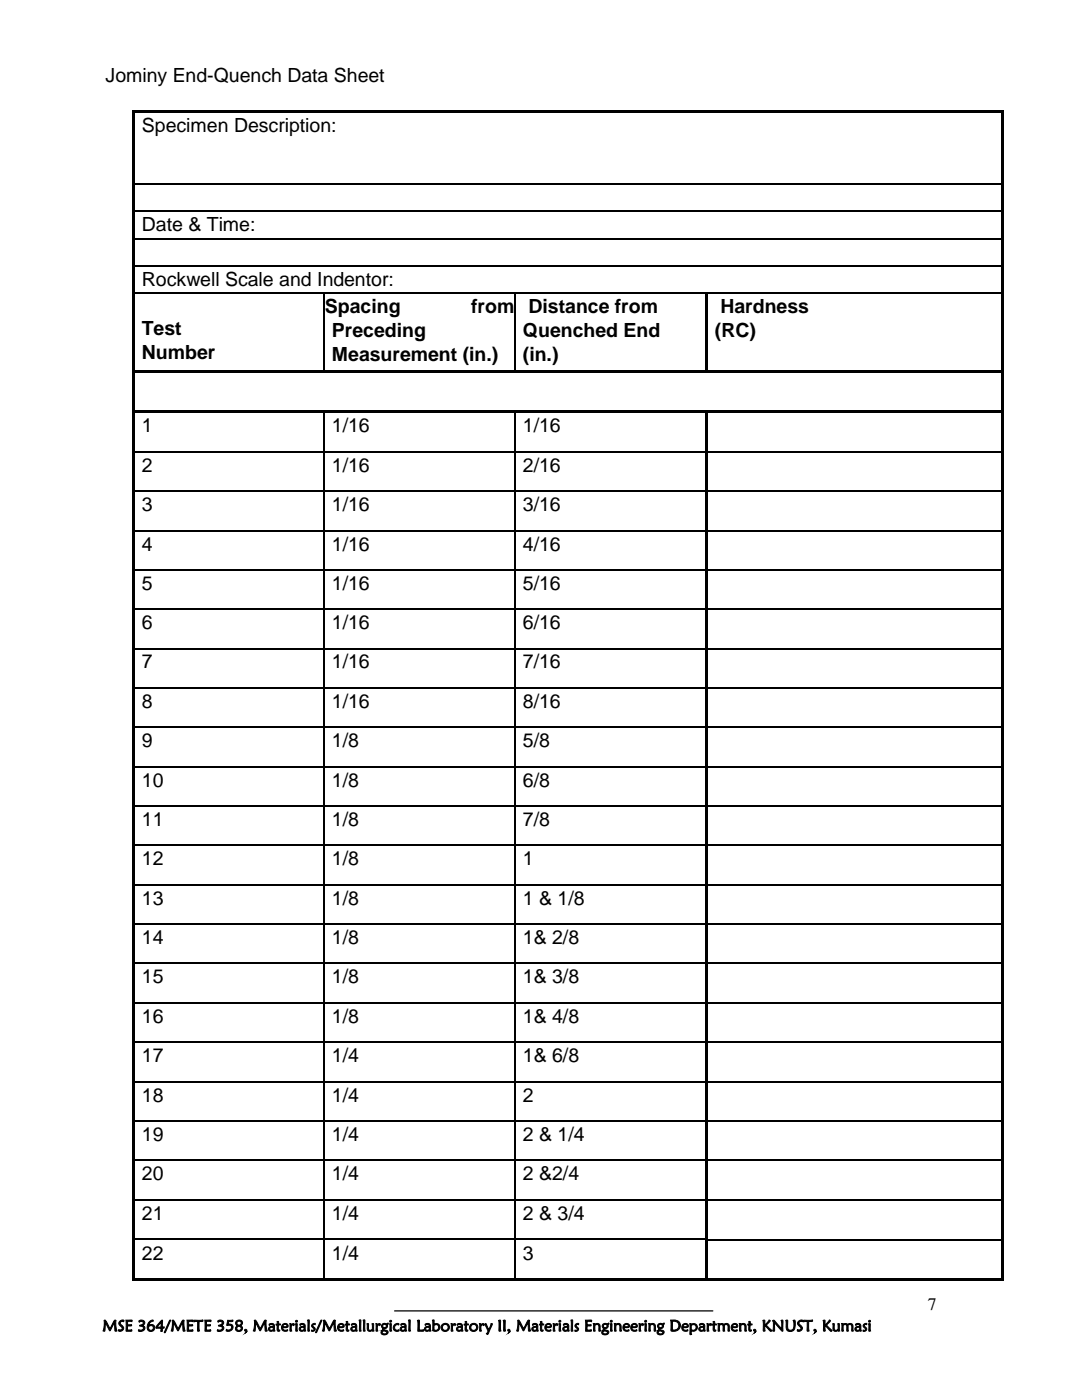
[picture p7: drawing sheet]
<svg xmlns="http://www.w3.org/2000/svg" width="216mm" height="279mm" viewBox="0 0 216 279" stroke-linecap="round" stroke-linejoin="round" font-family="sans-serif">
<defs><g id="words">
<g font-size="3.9">
<text x="21.1" y="16.4">Jominy End-Quench Data Sheet</text>
<text x="28.3" y="26.4">Specimen Description:</text>
<text x="28.3" y="46.2">Date &amp; Time:</text>
<text x="28.3" y="57">Rockwell Scale and Indentor:</text>
<text x="64.8" y="62.4">Spacing</text>
<text x="94" y="62.4">from</text>
<text x="105.4" y="62.4">Distance from</text>
<text x="143.7" y="62.4">Hardness</text>
<text x="28.3" y="66.8">Test</text>
<text x="28.3" y="71.6">Number</text>
<text x="66.2" y="67.2">Preceding</text>
<text x="104.3" y="67.2">Quenched End</text>
<text x="142.6" y="67.2">(RC)</text>
<text x="66.2" y="72.1">Measurement (in.)</text>
<text x="104.3" y="72.1">(in.)</text>
<text x="28.3" y="86.3">1</text>
<text x="66.2" y="86.3">1/16</text>
<text x="104.3" y="86.3">1/16</text>
<text x="28.3" y="94.2">2</text>
<text x="66.2" y="94.2">1/16</text>
<text x="104.3" y="94.2">2/16</text>
<text x="28.3" y="102">3</text>
<text x="66.2" y="102">1/16</text>
<text x="104.3" y="102">3/16</text>
<text x="28.3" y="109.9">4</text>
<text x="66.2" y="109.9">1/16</text>
<text x="104.3" y="109.9">4/16</text>
<text x="28.3" y="117.7">5</text>
<text x="66.2" y="117.7">1/16</text>
<text x="104.3" y="117.7">5/16</text>
<text x="28.3" y="125.6">6</text>
<text x="66.2" y="125.6">1/16</text>
<text x="104.3" y="125.6">6/16</text>
<text x="28.3" y="133.4">7</text>
<text x="66.2" y="133.4">1/16</text>
<text x="104.3" y="133.4">7/16</text>
<text x="28.3" y="141.3">8</text>
<text x="66.2" y="141.3">1/16</text>
<text x="104.3" y="141.3">8/16</text>
<text x="28.3" y="149.1">9</text>
<text x="66.2" y="149.1">1/8</text>
<text x="104.3" y="149.1">5/8</text>
<text x="28.3" y="157">10</text>
<text x="66.2" y="157">1/8</text>
<text x="104.3" y="157">6/8</text>
<text x="28.3" y="164.8">11</text>
<text x="66.2" y="164.8">1/8</text>
<text x="104.3" y="164.8">7/8</text>
<text x="28.3" y="172.7">12</text>
<text x="66.2" y="172.7">1/8</text>
<text x="104.3" y="172.7">1</text>
<text x="28.3" y="180.5">13</text>
<text x="66.2" y="180.5">1/8</text>
<text x="104.3" y="180.5">1 &amp; 1/8</text>
<text x="28.3" y="188.4">14</text>
<text x="66.2" y="188.4">1/8</text>
<text x="104.3" y="188.4">1&amp; 2/8</text>
<text x="28.3" y="196.2">15</text>
<text x="66.2" y="196.2">1/8</text>
<text x="104.3" y="196.2">1&amp; 3/8</text>
<text x="28.3" y="204.1">16</text>
<text x="66.2" y="204.1">1/8</text>
<text x="104.3" y="204.1">1&amp; 4/8</text>
<text x="28.3" y="212">17</text>
<text x="66.2" y="212">1/4</text>
<text x="104.3" y="212">1&amp; 6/8</text>
<text x="28.3" y="219.8">18</text>
<text x="66.2" y="219.8">1/4</text>
<text x="104.3" y="219.8">2</text>
<text x="28.3" y="227.7">19</text>
<text x="66.2" y="227.7">1/4</text>
<text x="104.3" y="227.7">2 &amp; 1/4</text>
<text x="28.3" y="235.5">20</text>
<text x="66.2" y="235.5">1/4</text>
<text x="104.3" y="235.5">2 &amp;2/4</text>
<text x="28.3" y="243.5">21</text>
<text x="66.2" y="243.5">1/4</text>
<text x="104.3" y="243.5">2 &amp; 3/4</text>
<text x="28.3" y="251.4">22</text>
<text x="66.2" y="251.4">1/4</text>
<text x="104.3" y="251.4">3</text>
</g>
<text font-size="3.5" x="185.1" y="261.4">7</text>
<text font-size="3.2" x="20.4" y="265.7">MSE 364/METE 358, Materials/Metallurgical Laboratory II, Materials Engineering Department, KNUST, Kumasi</text>
</g></defs>
<g fill="none" stroke="#000" stroke-width=".25">
<path d="M26.8 36.8h173M26.8 42.2h173M26.8 47.6h173M26.8 53h173M26.8 58.5h37.8M64.7 58.9v14.9M64.8 58.5h37.9M102.8 58.9v14.9M102.9 58.5h29.3M132.4 58.5h8.3M140.9 58.5h58.9M26.8 90.2h37.8"/>
<path d="M26.8 98h37.8M64.7 82.7v7.4M64.7 90.6v7.3M64.7 98.4v7.4M64.8 90.2h37.9M64.8 98h37.9M102.8 82.7v7.4M102.8 90.6v7.3M102.8 98.4v7.4M102.9 90.2h29.3M102.9 98h29.3M132.4 90.2h8.3"/>
<path d="M132.4 98h8.3M141.2 90.2h58.6M141.2 98h58.6M26.8 105.9h37.8M26.8 113.7h37.8M64.7 106.3v7.3M64.7 114.1v7.4M64.8 105.9h37.9M64.8 113.7h37.9M102.8 106.3v7.3M102.8 114.1v7.4M102.9 105.9h29.3"/>
<path d="M102.9 113.7h29.3M132.4 105.9h8.3M132.4 113.7h8.3M141.2 105.9h58.6M141.2 113.7h58.6M26.8 121.6h37.8M26.8 129.4h37.8M26.8 137.3h37.8M64.7 122v7.3M64.7 129.8v7.4M64.7 137.7v7.3M64.8 121.6h37.9"/>
<path d="M64.8 129.4h37.9M64.8 137.3h37.9M102.8 122v7.3M102.8 129.8v7.4M102.8 137.7v7.3M102.9 121.6h29.3M102.9 129.4h29.3M102.9 137.3h29.3M132.4 121.6h8.3M132.4 129.4h8.3M132.4 137.3h8.3M141.2 121.6h58.6"/>
<path d="M141.2 129.4h58.6M141.2 137.3h58.6M26.8 145.1h37.8M26.8 153h37.8M64.7 145.5v7.4M64.7 153.4v7.3M64.8 145.1h37.9M64.8 153h37.9M102.8 145.5v7.4M102.8 153.4v7.3M102.9 145.1h29.3M102.9 153h29.3"/>
<path d="M132.4 145.1h8.3M132.4 153h8.3M141.2 145.1h58.6M141.2 153h58.6M26.8 160.8h37.8M26.8 168.7h37.8M26.8 176.6h37.8M64.7 161.2v7.4M64.7 169.1v7.3M64.7 176.9v7.4M64.8 160.8h37.9M64.8 168.7h37.9"/>
<path d="M64.8 176.6h37.9M102.8 161.2v7.4M102.8 169.1v7.3M102.8 176.9v7.4M102.9 160.8h29.3M102.9 168.7h29.3M102.9 176.6h29.3M132.4 160.8h8.3M132.4 168.7h8.3M132.4 176.6h8.3M141.2 160.8h58.6M141.2 168.7h58.6"/>
<path d="M141.2 176.6h58.6M26.8 184.4h37.8M26.8 192.3h37.8M64.7 184.8v7.3M64.7 192.6v7.4M64.8 184.4h37.9M64.8 192.3h37.9M102.8 184.8v7.3M102.8 192.6v7.4M102.9 184.4h29.3M102.9 192.3h29.3M132.4 184.4h8.3"/>
<path d="M132.4 192.3h8.3M141.2 184.4h58.6M141.2 192.3h58.6M26.8 200.1h37.8M26.8 208h37.8M26.8 215.9h37.8M64.7 200.5v7.3M64.7 208.4v7.3M64.7 216.2v7.4M64.8 200.1h37.9M64.8 208h37.9M64.8 215.9h37.9"/>
<path d="M102.8 200.5v7.3M102.8 208.4v7.3M102.8 216.2v7.4M102.9 200.1h29.3M102.9 208h29.3M102.9 215.9h29.3M132.4 200.1h8.3M132.4 208h8.3M132.4 215.9h8.3M141.2 200.1h58.6M141.2 208h58.6M141.2 215.9h58.6"/>
<path d="M26.8 223.7h37.8M26.8 231.6h37.8M26.8 239.4h37.8M64.7 224.1v7.3M64.7 231.9v7.4M64.7 239.9v7.3M64.8 223.7h37.9M64.8 231.6h37.9M64.8 239.4h37.9M102.8 224.1v7.3M102.8 231.9v7.4M102.8 239.9v7.3"/>
<path d="M102.9 223.7h29.3M102.9 231.6h29.3M102.9 239.4h29.3M132.4 223.7h8.3M132.4 231.6h8.3M132.4 239.4h8.3M141.2 223.7h58.6M141.2 231.6h58.6M26.8 247.3h37.8M64.7 247.8v7.4M64.8 247.3h37.9M102.8 247.8v7.4"/>
<path d="M102.9 247.3h29.3M132.4 247.3h8.3M78.7 261.6h63.5"/>
</g>
<g fill="#000">
<path d="M26.3 22h.5v.8h-.5z" fill-rule="evenodd"/>
<path d="M26.3 22h.5v.5h-.5z" fill-rule="evenodd"/>
<path d="M26.3 22.8h.5v13.9h-.5z" fill-rule="evenodd"/>
<path d="M26.3 36.7h.5v.5h-.5z" fill-rule="evenodd"/>
<path d="M26.8 22h173v.5h-173z" fill-rule="evenodd"/>
<path d="M199.8 22h.5v.8h-.5z" fill-rule="evenodd"/>
<path d="M199.8 22h.5v.5h-.5z" fill-rule="evenodd"/>
<path d="M199.8 22.8h.5v13.9h-.5z" fill-rule="evenodd"/>
<path d="M199.8 36.7h.5v.5h-.5z" fill-rule="evenodd"/>
<path d="M26.3 37.2h.5v4.8h-.5z" fill-rule="evenodd"/>
<path d="M26.3 42h.5v.6h-.5z" fill-rule="evenodd"/>
<path d="M26.3 42.6h.5v4.9h-.5z" fill-rule="evenodd"/>
<path d="M26.3 47.5h.5v.5h-.5z" fill-rule="evenodd"/>
<path d="M26.3 48h.5v4.9h-.5z" fill-rule="evenodd"/>
<path d="M26.3 52.9h.5v.5h-.5z" fill-rule="evenodd"/>
<path d="M26.3 53.4h.5v4.9h-.5z" fill-rule="evenodd"/>
<path d="M26.3 58.3h.5v.6h-.5z" fill-rule="evenodd"/>
<path d="M64.6 58.6h.2v.3h-.2z" fill-rule="evenodd"/>
<path d="M64.6 58.3h.2v.3h-.2z" fill-rule="evenodd"/>
<path d="M102.7 58.6h.2v.3h-.2z" fill-rule="evenodd"/>
<path d="M102.7 58.3h.2v.3h-.2z" fill-rule="evenodd"/>
<path d="M132.2 58.3h.2v.3h-.2z" fill-rule="evenodd"/>
<path d="M140.7 58.6h.5v.3h-.5z" fill-rule="evenodd"/>
<path d="M140.7 58.3h.2v.3h-.2z" fill-rule="evenodd"/>
<path d="M199.8 37.2h.5v4.8h-.5z" fill-rule="evenodd"/>
<path d="M199.8 42h.5v.6h-.5z" fill-rule="evenodd"/>
<path d="M199.8 42.6h.5v4.9h-.5z" fill-rule="evenodd"/>
<path d="M199.8 47.5h.5v.5h-.5z" fill-rule="evenodd"/>
<path d="M199.8 48h.5v4.9h-.5z" fill-rule="evenodd"/>
<path d="M199.8 52.9h.5v.5h-.5z" fill-rule="evenodd"/>
<path d="M199.8 53.4h.5v4.9h-.5z" fill-rule="evenodd"/>
<path d="M199.8 58.3h.5v.6h-.5z" fill-rule="evenodd"/>
<path d="M26.3 58.9h.5v14.9h-.5z" fill-rule="evenodd"/>
<path d="M26.3 73.8h.5v.8h-.5z" fill-rule="evenodd"/>
<path d="M26.8 73.8h37.8v.5h-37.8z" fill-rule="evenodd"/>
<path d="M64.6 73.8h.5v.5h-.5z" fill-rule="evenodd"/>
<path d="M65.1 73.8h37.6v.5h-37.6z" fill-rule="evenodd"/>
<path d="M102.7 73.8h.5v.5h-.5z" fill-rule="evenodd"/>
<path d="M103.2 73.8h29v.5h-29z" fill-rule="evenodd"/>
<path d="M132.2 73.8h.5v.5h-.5z" fill-rule="evenodd"/>
<path d="M132.7 73.8h8v.5h-8z" fill-rule="evenodd"/>
<path d="M140.7 58.9h.5v14.9h-.5z" fill-rule="evenodd"/>
<path d="M140.7 73.8h.5v.5h-.5z" fill-rule="evenodd"/>
<path d="M141.2 73.8h58.6v.5h-58.6z" fill-rule="evenodd"/>
<path d="M199.8 58.9h.5v14.9h-.5z" fill-rule="evenodd"/>
<path d="M199.8 73.8h.5v.8h-.5z" fill-rule="evenodd"/>
<path d="M26.3 74.6h.5v7.3h-.5z" fill-rule="evenodd"/>
<path d="M26.3 81.9h.5v.8h-.5z" fill-rule="evenodd"/>
<path d="M26.3 82.7h.5v7.4h-.5z" fill-rule="evenodd"/>
<path d="M26.3 90.1h.5v.5h-.5z" fill-rule="evenodd"/>
<path d="M26.3 90.6h.5v7.3h-.5z" fill-rule="evenodd"/>
<path d="M26.3 97.9h.5v.5h-.5z" fill-rule="evenodd"/>
<path d="M26.8 81.9h37.8v.5h-37.8z" fill-rule="evenodd"/>
<path d="M64.6 82.4h.2v.3h-.2z" fill-rule="evenodd"/>
<path d="M64.6 81.9h.5v.5h-.5z" fill-rule="evenodd"/>
<path d="M64.6 90.1h.2v.5h-.2z" fill-rule="evenodd"/>
<path d="M64.6 97.9h.2v.5h-.2z" fill-rule="evenodd"/>
<path d="M65.1 81.9h37.6v.5h-37.6z" fill-rule="evenodd"/>
<path d="M102.7 82.4h.2v.3h-.2z" fill-rule="evenodd"/>
<path d="M102.7 81.9h.5v.5h-.5z" fill-rule="evenodd"/>
<path d="M102.7 90.1h.2v.5h-.2z" fill-rule="evenodd"/>
<path d="M102.7 97.9h.2v.5h-.2z" fill-rule="evenodd"/>
<path d="M103.2 81.9h29v.5h-29z" fill-rule="evenodd"/>
<path d="M132.2 81.9h.5v.5h-.5z" fill-rule="evenodd"/>
<path d="M132.2 90.1h.2v.2h-.2z" fill-rule="evenodd"/>
<path d="M132.2 97.9h.2v.2h-.2z" fill-rule="evenodd"/>
<path d="M132.7 81.9h8v.5h-8z" fill-rule="evenodd"/>
<path d="M140.7 82.4h.5v.3h-.5z" fill-rule="evenodd"/>
<path d="M140.7 81.9h.5v.5h-.5z" fill-rule="evenodd"/>
<path d="M140.7 82.7h.5v7.4h-.5z" fill-rule="evenodd"/>
<path d="M140.7 90.1h.5v.5h-.5z" fill-rule="evenodd"/>
<path d="M140.7 90.6h.5v7.3h-.5z" fill-rule="evenodd"/>
<path d="M140.7 97.9h.5v.5h-.5z" fill-rule="evenodd"/>
<path d="M141.2 81.9h58.6v.5h-58.6z" fill-rule="evenodd"/>
<path d="M199.8 74.6h.5v7.3h-.5z" fill-rule="evenodd"/>
<path d="M199.8 81.9h.5v.8h-.5z" fill-rule="evenodd"/>
<path d="M199.8 82.7h.5v7.4h-.5z" fill-rule="evenodd"/>
<path d="M199.8 90.1h.5v.5h-.5z" fill-rule="evenodd"/>
<path d="M199.8 90.6h.5v7.3h-.5z" fill-rule="evenodd"/>
<path d="M199.8 97.9h.5v.5h-.5z" fill-rule="evenodd"/>
<path d="M26.3 98.4h.5v7.4h-.5z" fill-rule="evenodd"/>
<path d="M26.3 105.8h.5v.5h-.5z" fill-rule="evenodd"/>
<path d="M26.3 106.3h.5v7.3h-.5z" fill-rule="evenodd"/>
<path d="M26.3 113.6h.5v.5h-.5z" fill-rule="evenodd"/>
<path d="M64.6 105.8h.2v.5h-.2z" fill-rule="evenodd"/>
<path d="M64.6 113.6h.2v.5h-.2z" fill-rule="evenodd"/>
<path d="M102.7 105.8h.2v.5h-.2z" fill-rule="evenodd"/>
<path d="M102.7 113.6h.2v.5h-.2z" fill-rule="evenodd"/>
<path d="M132.2 105.8h.2v.2h-.2z" fill-rule="evenodd"/>
<path d="M132.2 113.6h.2v.3h-.2z" fill-rule="evenodd"/>
<path d="M140.7 98.4h.5v7.4h-.5z" fill-rule="evenodd"/>
<path d="M140.7 105.8h.5v.5h-.5z" fill-rule="evenodd"/>
<path d="M140.7 106.3h.5v7.3h-.5z" fill-rule="evenodd"/>
<path d="M140.7 113.6h.5v.5h-.5z" fill-rule="evenodd"/>
<path d="M199.8 98.4h.5v7.4h-.5z" fill-rule="evenodd"/>
<path d="M199.8 105.8h.5v.5h-.5z" fill-rule="evenodd"/>
<path d="M199.8 106.3h.5v7.3h-.5z" fill-rule="evenodd"/>
<path d="M199.8 113.6h.5v.5h-.5z" fill-rule="evenodd"/>
<path d="M26.3 114.1h.5v7.4h-.5z" fill-rule="evenodd"/>
<path d="M26.3 121.5h.5v.5h-.5z" fill-rule="evenodd"/>
<path d="M26.3 122h.5v7.3h-.5z" fill-rule="evenodd"/>
<path d="M26.3 129.3h.5v.5h-.5z" fill-rule="evenodd"/>
<path d="M26.3 129.8h.5v7.4h-.5z" fill-rule="evenodd"/>
<path d="M26.3 137.2h.5v.5h-.5z" fill-rule="evenodd"/>
<path d="M64.6 121.5h.2v.5h-.2z" fill-rule="evenodd"/>
<path d="M64.6 129.3h.2v.5h-.2z" fill-rule="evenodd"/>
<path d="M64.6 137.2h.2v.5h-.2z" fill-rule="evenodd"/>
<path d="M102.7 121.5h.2v.5h-.2z" fill-rule="evenodd"/>
<path d="M102.7 129.3h.2v.5h-.2z" fill-rule="evenodd"/>
<path d="M102.7 137.2h.2v.5h-.2z" fill-rule="evenodd"/>
<path d="M132.2 121.5h.2v.2h-.2z" fill-rule="evenodd"/>
<path d="M132.2 129.3h.2v.3h-.2z" fill-rule="evenodd"/>
<path d="M132.2 137.2h.2v.2h-.2z" fill-rule="evenodd"/>
<path d="M140.7 114.1h.5v7.4h-.5z" fill-rule="evenodd"/>
<path d="M140.7 121.5h.5v.5h-.5z" fill-rule="evenodd"/>
<path d="M140.7 122h.5v7.3h-.5z" fill-rule="evenodd"/>
<path d="M140.7 129.3h.5v.5h-.5z" fill-rule="evenodd"/>
<path d="M140.7 129.8h.5v7.4h-.5z" fill-rule="evenodd"/>
<path d="M140.7 137.2h.5v.5h-.5z" fill-rule="evenodd"/>
<path d="M199.8 114.1h.5v7.4h-.5z" fill-rule="evenodd"/>
<path d="M199.8 121.5h.5v.5h-.5z" fill-rule="evenodd"/>
<path d="M199.8 122h.5v7.3h-.5z" fill-rule="evenodd"/>
<path d="M199.8 129.3h.5v.5h-.5z" fill-rule="evenodd"/>
<path d="M199.8 129.8h.5v7.4h-.5z" fill-rule="evenodd"/>
<path d="M199.8 137.2h.5v.5h-.5z" fill-rule="evenodd"/>
<path d="M26.3 137.7h.5v7.3h-.5z" fill-rule="evenodd"/>
<path d="M26.3 145h.5v.5h-.5z" fill-rule="evenodd"/>
<path d="M26.3 145.5h.5v7.4h-.5z" fill-rule="evenodd"/>
<path d="M26.3 152.9h.5v.5h-.5z" fill-rule="evenodd"/>
<path d="M64.6 145h.2v.5h-.2z" fill-rule="evenodd"/>
<path d="M64.6 152.9h.2v.5h-.2z" fill-rule="evenodd"/>
<path d="M102.7 145h.2v.5h-.2z" fill-rule="evenodd"/>
<path d="M102.7 152.9h.2v.5h-.2z" fill-rule="evenodd"/>
<path d="M132.2 145h.2v.3h-.2z" fill-rule="evenodd"/>
<path d="M132.2 152.9h.2v.2h-.2z" fill-rule="evenodd"/>
<path d="M140.7 137.7h.5v7.3h-.5z" fill-rule="evenodd"/>
<path d="M140.7 145h.5v.5h-.5z" fill-rule="evenodd"/>
<path d="M140.7 145.5h.5v7.4h-.5z" fill-rule="evenodd"/>
<path d="M140.7 152.9h.5v.5h-.5z" fill-rule="evenodd"/>
<path d="M199.8 137.7h.5v7.3h-.5z" fill-rule="evenodd"/>
<path d="M199.8 145h.5v.5h-.5z" fill-rule="evenodd"/>
<path d="M199.8 145.5h.5v7.4h-.5z" fill-rule="evenodd"/>
<path d="M199.8 152.9h.5v.5h-.5z" fill-rule="evenodd"/>
<path d="M26.3 153.4h.5v7.3h-.5z" fill-rule="evenodd"/>
<path d="M26.3 160.7h.5v.5h-.5z" fill-rule="evenodd"/>
<path d="M26.3 161.2h.5v7.4h-.5z" fill-rule="evenodd"/>
<path d="M26.3 168.6h.5v.5h-.5z" fill-rule="evenodd"/>
<path d="M26.3 169.1h.5v7.3h-.5z" fill-rule="evenodd"/>
<path d="M26.3 176.4h.5v.5h-.5z" fill-rule="evenodd"/>
<path d="M64.6 160.7h.2v.5h-.2z" fill-rule="evenodd"/>
<path d="M64.6 168.6h.2v.5h-.2z" fill-rule="evenodd"/>
<path d="M64.6 176.4h.2v.5h-.2z" fill-rule="evenodd"/>
<path d="M102.7 160.7h.2v.5h-.2z" fill-rule="evenodd"/>
<path d="M102.7 168.6h.2v.5h-.2z" fill-rule="evenodd"/>
<path d="M102.7 176.4h.2v.5h-.2z" fill-rule="evenodd"/>
<path d="M132.2 160.7h.2v.3h-.2z" fill-rule="evenodd"/>
<path d="M132.2 168.6h.2v.3h-.2z" fill-rule="evenodd"/>
<path d="M132.2 176.4h.2v.3h-.2z" fill-rule="evenodd"/>
<path d="M140.7 153.4h.5v7.3h-.5z" fill-rule="evenodd"/>
<path d="M140.7 160.7h.5v.5h-.5z" fill-rule="evenodd"/>
<path d="M140.7 161.2h.5v7.4h-.5z" fill-rule="evenodd"/>
<path d="M140.7 168.6h.5v.5h-.5z" fill-rule="evenodd"/>
<path d="M140.7 169.1h.5v7.3h-.5z" fill-rule="evenodd"/>
<path d="M140.7 176.4h.5v.5h-.5z" fill-rule="evenodd"/>
<path d="M199.8 153.4h.5v7.3h-.5z" fill-rule="evenodd"/>
<path d="M199.8 160.7h.5v.5h-.5z" fill-rule="evenodd"/>
<path d="M199.8 161.2h.5v7.4h-.5z" fill-rule="evenodd"/>
<path d="M199.8 168.6h.5v.5h-.5z" fill-rule="evenodd"/>
<path d="M199.8 169.1h.5v7.3h-.5z" fill-rule="evenodd"/>
<path d="M199.8 176.4h.5v.5h-.5z" fill-rule="evenodd"/>
<path d="M26.3 176.9h.5v7.4h-.5z" fill-rule="evenodd"/>
<path d="M26.3 184.3h.5v.5h-.5z" fill-rule="evenodd"/>
<path d="M26.3 184.8h.5v7.3h-.5z" fill-rule="evenodd"/>
<path d="M26.3 192.1h.5v.5h-.5z" fill-rule="evenodd"/>
<path d="M64.6 184.3h.2v.5h-.2z" fill-rule="evenodd"/>
<path d="M64.6 192.1h.2v.5h-.2z" fill-rule="evenodd"/>
<path d="M102.7 184.3h.2v.5h-.2z" fill-rule="evenodd"/>
<path d="M102.7 192.1h.2v.5h-.2z" fill-rule="evenodd"/>
<path d="M132.2 184.3h.2v.3h-.2z" fill-rule="evenodd"/>
<path d="M132.2 192.1h.2v.3h-.2z" fill-rule="evenodd"/>
<path d="M140.7 176.9h.5v7.4h-.5z" fill-rule="evenodd"/>
<path d="M140.7 184.3h.5v.5h-.5z" fill-rule="evenodd"/>
<path d="M140.7 184.8h.5v7.3h-.5z" fill-rule="evenodd"/>
<path d="M140.7 192.1h.5v.5h-.5z" fill-rule="evenodd"/>
<path d="M199.8 176.9h.5v7.4h-.5z" fill-rule="evenodd"/>
<path d="M199.8 184.3h.5v.5h-.5z" fill-rule="evenodd"/>
<path d="M199.8 184.8h.5v7.3h-.5z" fill-rule="evenodd"/>
<path d="M199.8 192.1h.5v.5h-.5z" fill-rule="evenodd"/>
<path d="M26.3 192.6h.5v7.4h-.5z" fill-rule="evenodd"/>
<path d="M26.3 200h.5v.5h-.5z" fill-rule="evenodd"/>
<path d="M26.3 200.5h.5v7.3h-.5z" fill-rule="evenodd"/>
<path d="M26.3 207.8h.5v.6h-.5z" fill-rule="evenodd"/>
<path d="M26.3 208.4h.5v7.3h-.5z" fill-rule="evenodd"/>
<path d="M26.3 215.7h.5v.5h-.5z" fill-rule="evenodd"/>
<path d="M64.6 200h.2v.5h-.2z" fill-rule="evenodd"/>
<path d="M64.6 207.8h.2v.6h-.2z" fill-rule="evenodd"/>
<path d="M64.6 215.7h.2v.5h-.2z" fill-rule="evenodd"/>
<path d="M102.7 200h.2v.5h-.2z" fill-rule="evenodd"/>
<path d="M102.7 207.8h.2v.6h-.2z" fill-rule="evenodd"/>
<path d="M102.7 215.7h.2v.5h-.2z" fill-rule="evenodd"/>
<path d="M132.2 200h.2v.3h-.2z" fill-rule="evenodd"/>
<path d="M132.2 207.8h.2v.3h-.2z" fill-rule="evenodd"/>
<path d="M132.2 215.7h.2v.3h-.2z" fill-rule="evenodd"/>
<path d="M140.7 192.6h.5v7.4h-.5z" fill-rule="evenodd"/>
<path d="M140.7 200h.5v.5h-.5z" fill-rule="evenodd"/>
<path d="M140.7 200.5h.5v7.3h-.5z" fill-rule="evenodd"/>
<path d="M140.7 207.8h.5v.6h-.5z" fill-rule="evenodd"/>
<path d="M140.7 208.4h.5v7.3h-.5z" fill-rule="evenodd"/>
<path d="M140.7 215.7h.5v.5h-.5z" fill-rule="evenodd"/>
<path d="M199.8 192.6h.5v7.4h-.5z" fill-rule="evenodd"/>
<path d="M199.8 200h.5v.5h-.5z" fill-rule="evenodd"/>
<path d="M199.8 200.5h.5v7.3h-.5z" fill-rule="evenodd"/>
<path d="M199.8 207.8h.5v.6h-.5z" fill-rule="evenodd"/>
<path d="M199.8 208.4h.5v7.3h-.5z" fill-rule="evenodd"/>
<path d="M199.8 215.7h.5v.5h-.5z" fill-rule="evenodd"/>
<path d="M26.3 216.2h.5v7.4h-.5z" fill-rule="evenodd"/>
<path d="M26.3 223.6h.5v.5h-.5z" fill-rule="evenodd"/>
<path d="M26.3 224.1h.5v7.3h-.5z" fill-rule="evenodd"/>
<path d="M26.3 231.4h.5v.5h-.5z" fill-rule="evenodd"/>
<path d="M26.3 231.9h.5v7.4h-.5z" fill-rule="evenodd"/>
<path d="M26.3 239.3h.5v.6h-.5z" fill-rule="evenodd"/>
<path d="M64.6 223.6h.2v.5h-.2z" fill-rule="evenodd"/>
<path d="M64.6 231.4h.2v.5h-.2z" fill-rule="evenodd"/>
<path d="M64.6 239.3h.2v.6h-.2z" fill-rule="evenodd"/>
<path d="M102.7 223.6h.2v.5h-.2z" fill-rule="evenodd"/>
<path d="M102.7 231.4h.2v.5h-.2z" fill-rule="evenodd"/>
<path d="M102.7 239.3h.2v.6h-.2z" fill-rule="evenodd"/>
<path d="M132.2 223.6h.2v.2h-.2z" fill-rule="evenodd"/>
<path d="M132.2 231.4h.2v.3h-.2z" fill-rule="evenodd"/>
<path d="M132.2 239.3h.2v.2h-.2z" fill-rule="evenodd"/>
<path d="M140.7 216.2h.5v7.4h-.5z" fill-rule="evenodd"/>
<path d="M140.7 223.6h.5v.5h-.5z" fill-rule="evenodd"/>
<path d="M140.7 224.1h.5v7.3h-.5z" fill-rule="evenodd"/>
<path d="M140.7 231.4h.5v.5h-.5z" fill-rule="evenodd"/>
<path d="M140.7 231.9h.5v7.4h-.5z" fill-rule="evenodd"/>
<path d="M140.7 239.3h.5v.6h-.5z" fill-rule="evenodd"/>
<path d="M199.8 216.2h.5v7.4h-.5z" fill-rule="evenodd"/>
<path d="M199.8 223.6h.5v.5h-.5z" fill-rule="evenodd"/>
<path d="M199.8 224.1h.5v7.3h-.5z" fill-rule="evenodd"/>
<path d="M199.8 231.4h.5v.5h-.5z" fill-rule="evenodd"/>
<path d="M199.8 231.9h.5v7.4h-.5z" fill-rule="evenodd"/>
<path d="M199.8 239.3h.5v.6h-.5z" fill-rule="evenodd"/>
<path d="M26.3 239.9h.5v7.3h-.5z" fill-rule="evenodd"/>
<path d="M26.3 247.2h.5v.6h-.5z" fill-rule="evenodd"/>
<path d="M26.3 247.8h.5v7.4h-.5z" fill-rule="evenodd"/>
<path d="M26.3 255.2h.5v.5h-.5z" fill-rule="evenodd"/>
<path d="M26.3 255.2h.5v.5h-.5z" fill-rule="evenodd"/>
<path d="M26.8 255.2h37.8v.5h-37.8z" fill-rule="evenodd"/>
<path d="M64.6 247.2h.2v.6h-.2z" fill-rule="evenodd"/>
<path d="M64.6 255.2h.5v.5h-.5z" fill-rule="evenodd"/>
<path d="M65.1 255.2h37.6v.5h-37.6z" fill-rule="evenodd"/>
<path d="M102.7 247.2h.2v.6h-.2z" fill-rule="evenodd"/>
<path d="M102.7 255.2h.5v.5h-.5z" fill-rule="evenodd"/>
<path d="M103.2 255.2h29v.5h-29z" fill-rule="evenodd"/>
<path d="M131.9 255.2h.5v.5h-.5z" fill-rule="evenodd"/>
<path d="M132.2 247.2h.2v.3h-.2z" fill-rule="evenodd"/>
<path d="M132.4 255.2h8.3v.5h-8.3z" fill-rule="evenodd"/>
<path d="M140.7 239.9h.5v7.3h-.5z" fill-rule="evenodd"/>
<path d="M140.7 247.2h.5v.6h-.5z" fill-rule="evenodd"/>
<path d="M140.7 247.8h.5v7.4h-.5z" fill-rule="evenodd"/>
<path d="M140.7 255.2h.5v.5h-.5z" fill-rule="evenodd"/>
<path d="M141.2 255.2h58.6v.5h-58.6z" fill-rule="evenodd"/>
<path d="M199.8 239.9h.5v7.3h-.5z" fill-rule="evenodd"/>
<path d="M199.8 247.2h.5v.6h-.5z" fill-rule="evenodd"/>
<path d="M199.8 247.8h.5v7.4h-.5z" fill-rule="evenodd"/>
<path d="M199.8 255.2h.5v.5h-.5z" fill-rule="evenodd"/>
<path d="M199.8 255.2h.5v.5h-.5z" fill-rule="evenodd"/>
</g>
<path d="M141.2 239.4h58.6M141.2 247.4h58.6" fill="none" stroke="#000" stroke-width=".34"/>
<use href="#words"/>
</svg>
